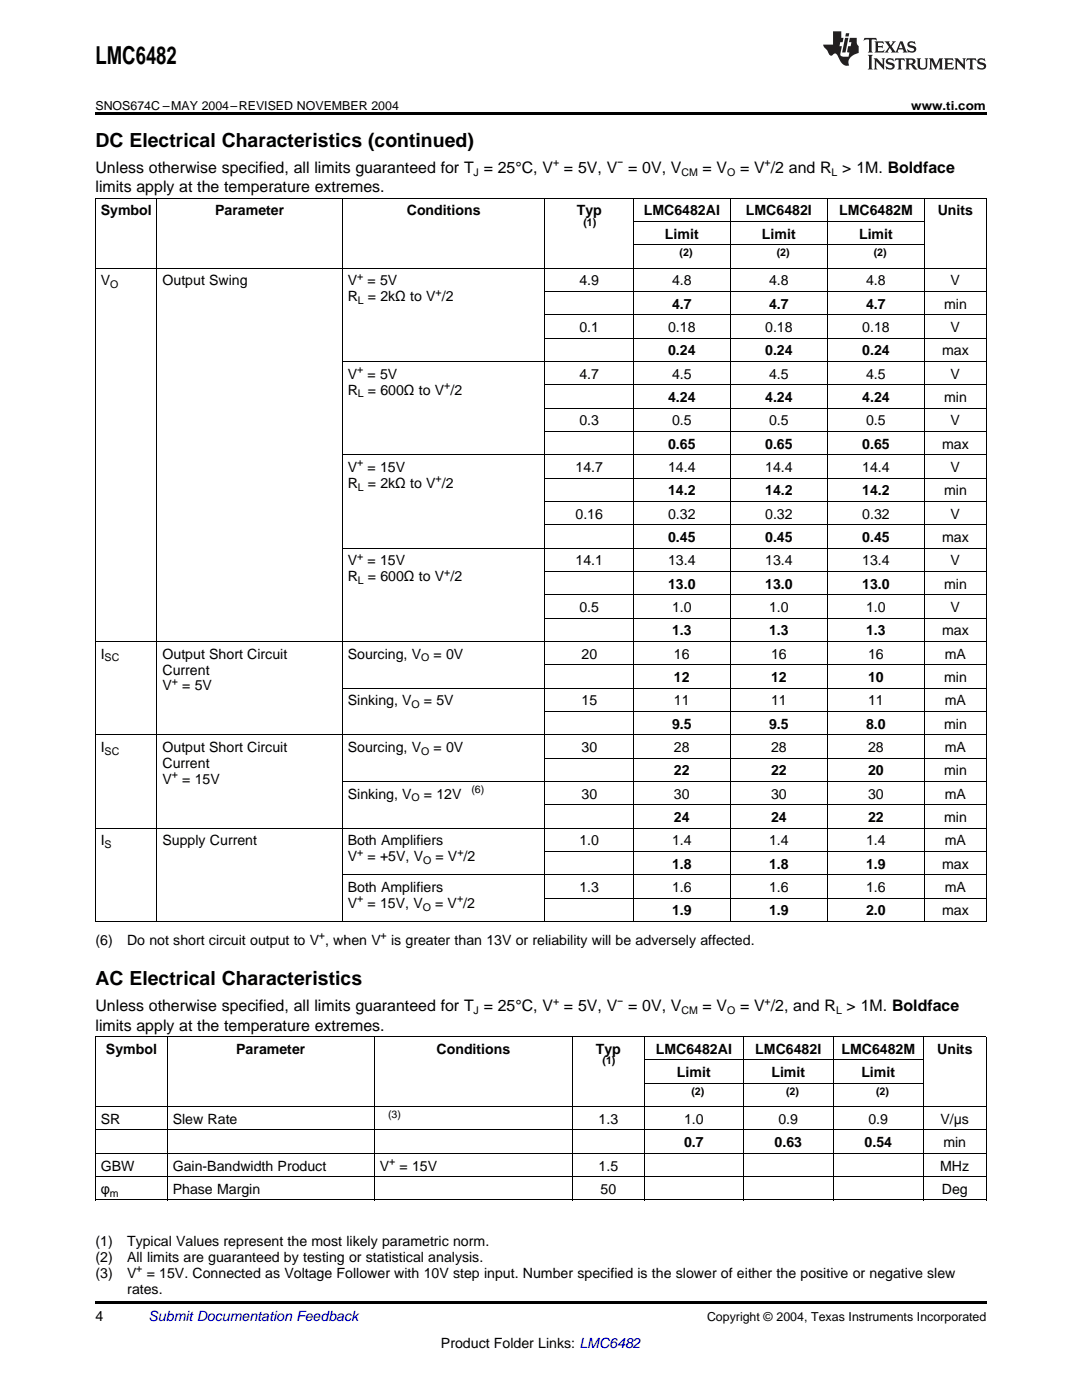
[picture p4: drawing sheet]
<svg xmlns="http://www.w3.org/2000/svg" width="216mm" height="279mm" viewBox="0 0 216 279" stroke-linecap="round" stroke-linejoin="round" font-family="sans-serif">
<defs><g id="words">
<text font-size="4.9" x="19" y="12.8">LMC6482</text>
<g font-size="3.9">
<text x="19" y="29.3">DC Electrical Characteristics (continued)</text>
<text x="19" y="196.6">AC Electrical Characteristics</text>
</g>
<g font-size="3.2">
<text x="19" y="34.4">Unless otherwise specified, all limits guaranteed for T = 25°C, V = 5V, V = 0V, V</text>
<text x="140.2" y="34.4">= V</text>
<text x="147.7" y="34.4">= V /2 and R &gt; 1M. Boldface</text>
<text x="19" y="38.3">limits apply at the temperature extremes.</text>
<text x="19" y="201.8">Unless otherwise specified, all limits guaranteed for T = 25°C, V = 5V, V = 0V, V</text>
<text x="140.2" y="201.8">= V</text>
<text x="147.7" y="201.8">= V /2, and R &gt; 1M. Boldface</text>
<text x="19" y="205.7">limits apply at the temperature extremes.</text>
</g>
<g font-size="2.8">
<text x="20.1" y="43">Symbol</text>
<text x="42.9" y="43">Parameter</text>
<text x="81.2" y="43">Conditions</text>
<text x="115.1" y="43">Typ</text>
<text x="128.4" y="43">LMC6482AI</text>
<text x="132.7" y="47.6">Limit</text>
<text x="148.8" y="43">LMC6482I</text>
<text x="152" y="47.6">Limit</text>
<text x="167.4" y="43">LMC6482M</text>
<text x="171.4" y="47.6">Limit</text>
<text x="187.1" y="43">Units</text>
<text x="20.1" y="56.9">V</text>
<text x="32.4" y="56.9">Output Swing</text>
<text x="69.4" y="56.9">V</text>
<text x="73.3" y="56.9">= 5V</text>
<text x="115.6" y="56.9">4.9</text>
<text x="134.1" y="56.9">4.8</text>
<text x="153.5" y="56.9">4.8</text>
<text x="172.8" y="56.9">4.8</text>
<text x="189.7" y="56.9">V</text>
<text x="69.4" y="60.1">R</text>
<text x="73.4" y="60.1">= 2kΩ to V /2</text>
<text x="134.1" y="61.6">4.7</text>
<text x="153.5" y="61.6">4.7</text>
<text x="172.8" y="61.6">4.7</text>
<text x="188.4" y="61.6">min</text>
<text x="115.6" y="66.3">0.1</text>
<text x="133.3" y="66.3">0.18</text>
<text x="133.3" y="70.9">0.24</text>
<text x="152.7" y="66.3">0.18</text>
<text x="152.7" y="70.9">0.24</text>
<text x="172" y="66.3">0.18</text>
<text x="172" y="70.9">0.24</text>
<text x="188" y="70.9">max</text>
<text x="189.7" y="66.3">V</text>
<text x="69.4" y="75.6">V</text>
<text x="73.3" y="75.6">= 5V</text>
<text x="115.6" y="75.6">4.7</text>
<text x="134.1" y="75.6">4.5</text>
<text x="153.5" y="75.6">4.5</text>
<text x="172.8" y="75.6">4.5</text>
<text x="189.7" y="75.6">V</text>
<text x="69.4" y="78.7">R</text>
<text x="73.4" y="78.7">= 600Ω to V /2</text>
<text x="133.3" y="80.2">4.24</text>
<text x="152.7" y="80.2">4.24</text>
<text x="172" y="80.2">4.24</text>
<text x="188.4" y="80.2">min</text>
<text x="115.6" y="84.9">0.3</text>
<text x="133.3" y="89.5">0.65</text>
<text x="134.1" y="84.9">0.5</text>
<text x="152.7" y="89.5">0.65</text>
<text x="153.5" y="84.9">0.5</text>
<text x="172" y="89.5">0.65</text>
<text x="172.8" y="84.9">0.5</text>
<text x="188" y="89.5">max</text>
<text x="189.7" y="84.9">V</text>
<text x="69.4" y="94.2">V</text>
<text x="73.3" y="94.2">= 15V</text>
<text x="114.8" y="94.2">14.7</text>
<text x="133.3" y="94.2">14.4</text>
<text x="152.7" y="94.2">14.4</text>
<text x="172" y="94.2">14.4</text>
<text x="189.7" y="94.2">V</text>
<text x="69.4" y="97.4">R</text>
<text x="73.4" y="97.4">= 2kΩ to V /2</text>
<text x="133.3" y="98.8">14.2</text>
<text x="152.7" y="98.8">14.2</text>
<text x="172" y="98.8">14.2</text>
<text x="188.4" y="98.8">min</text>
<text x="114.8" y="103.5">0.16</text>
<text x="133.3" y="103.5">0.32</text>
<text x="152.7" y="103.5">0.32</text>
<text x="172" y="103.5">0.32</text>
<text x="189.7" y="103.5">V</text>
<text x="69.4" y="112.8">V</text>
<text x="73.3" y="112.8">= 15V</text>
<text x="114.8" y="112.8">14.1</text>
<text x="133.3" y="108.2">0.45</text>
<text x="133.3" y="112.8">13.4</text>
<text x="152.7" y="108.2">0.45</text>
<text x="152.7" y="112.8">13.4</text>
<text x="172" y="108.2">0.45</text>
<text x="172" y="112.8">13.4</text>
<text x="188" y="108.2">max</text>
<text x="189.7" y="112.8">V</text>
<text x="69.4" y="116">R</text>
<text x="73.4" y="116">= 600Ω to V /2</text>
<text x="133.3" y="117.5">13.0</text>
<text x="152.7" y="117.5">13.0</text>
<text x="172" y="117.5">13.0</text>
<text x="188.4" y="117.5">min</text>
<text x="115.6" y="122.1">0.5</text>
<text x="134.1" y="122.1">1.0</text>
<text x="153.5" y="122.1">1.0</text>
<text x="172.8" y="122.1">1.0</text>
<text x="189.7" y="122.1">V</text>
<text x="20.1" y="131.4">I</text>
<text x="32.4" y="131.4">Output Short Circuit</text>
<text x="69.4" y="131.4">Sourcing, V</text>
<text x="86.5" y="131.4">= 0V</text>
<text x="116" y="131.4">20</text>
<text x="134.1" y="126.8">1.3</text>
<text x="134.5" y="131.4">16</text>
<text x="153.5" y="126.8">1.3</text>
<text x="153.8" y="131.4">16</text>
<text x="172.8" y="126.8">1.3</text>
<text x="173.2" y="131.4">16</text>
<text x="188" y="126.8">max</text>
<text x="188.5" y="131.4">mA</text>
<text x="32.4" y="134.6">Current</text>
<text x="32.4" y="137.8">V</text>
<text x="36.4" y="137.8">= 5V</text>
<text x="134.5" y="136.1">12</text>
<text x="153.8" y="136.1">12</text>
<text x="173.2" y="136.1">10</text>
<text x="188.4" y="136.1">min</text>
<text x="69.4" y="140.8">Sinking, V</text>
<text x="84.6" y="140.8">= 5V</text>
<text x="116" y="140.8">15</text>
<text x="134.5" y="140.8">11</text>
<text x="153.8" y="140.8">11</text>
<text x="173.2" y="140.8">11</text>
<text x="188.5" y="140.8">mA</text>
<text x="134.1" y="145.4">9.5</text>
<text x="153.5" y="145.4">9.5</text>
<text x="172.8" y="145.4">8.0</text>
<text x="188.4" y="145.4">min</text>
<text x="20.1" y="150.1">I</text>
<text x="32.4" y="150.1">Output Short Circuit</text>
<text x="32.4" y="153.2">Current</text>
<text x="69.4" y="150.1">Sourcing, V</text>
<text x="86.5" y="150.1">= 0V</text>
<text x="116" y="150.1">30</text>
<text x="134.5" y="150.1">28</text>
<text x="134.5" y="154.7">22</text>
<text x="153.8" y="150.1">28</text>
<text x="153.8" y="154.7">22</text>
<text x="173.2" y="150.1">28</text>
<text x="173.2" y="154.7">20</text>
<text x="188.4" y="154.7">min</text>
<text x="188.5" y="150.1">mA</text>
<text x="32.4" y="156.4">V</text>
<text x="36.4" y="156.4">= 15V</text>
<text x="69.4" y="159.4">Sinking, V</text>
<text x="84.6" y="159.4">= 12V</text>
<text x="116" y="159.4">30</text>
<text x="134.5" y="159.4">30</text>
<text x="153.8" y="159.4">30</text>
<text x="173.2" y="159.4">30</text>
<text x="188.5" y="159.4">mA</text>
<text x="134.5" y="164">24</text>
<text x="153.8" y="164">24</text>
<text x="173.2" y="164">22</text>
<text x="188.4" y="164">min</text>
<text x="20.1" y="168.7">I</text>
<text x="32.4" y="168.7">Supply Current</text>
<text x="69.4" y="168.7">Both Amplifiers</text>
<text x="69.4" y="171.9">V</text>
<text x="73.3" y="171.9">= +5V, V</text>
<text x="86.9" y="171.9">= V /2</text>
<text x="115.6" y="168.7">1.0</text>
<text x="134.1" y="168.7">1.4</text>
<text x="134.1" y="173.4">1.8</text>
<text x="153.5" y="168.7">1.4</text>
<text x="153.5" y="173.4">1.8</text>
<text x="172.8" y="168.7">1.4</text>
<text x="172.8" y="173.4">1.9</text>
<text x="188" y="173.4">max</text>
<text x="188.5" y="168.7">mA</text>
<text x="69.4" y="178">Both Amplifiers</text>
<text x="115.6" y="178">1.3</text>
<text x="134.1" y="178">1.6</text>
<text x="153.5" y="178">1.6</text>
<text x="172.8" y="178">1.6</text>
<text x="188.5" y="178">mA</text>
<text x="69.4" y="181.2">V</text>
<text x="73.3" y="181.2">= 15V, V</text>
<text x="86.8" y="181.2">= V /2</text>
<text x="134.1" y="182.7">1.9</text>
<text x="153.5" y="182.7">1.9</text>
<text x="172.8" y="182.7">2.0</text>
<text x="188" y="182.7">max</text>
<text x="19" y="188.5">(6)</text>
<text x="25.4" y="188.5">Do not short circuit output to V , when V</text>
<text x="78" y="188.5">is greater than 13V or reliability will be adversely affected.</text>
<text x="21.1" y="210.3">Symbol</text>
<text x="47.1" y="210.3">Parameter</text>
<text x="87.1" y="210.3">Conditions</text>
<text x="118.9" y="210.3">Typ</text>
<text x="130.8" y="210.3">LMC6482AI</text>
<text x="135.1" y="215">Limit</text>
<text x="150.7" y="210.3">LMC6482I</text>
<text x="153.9" y="215">Limit</text>
<text x="167.9" y="210.3">LMC6482M</text>
<text x="171.9" y="215">Limit</text>
<text x="187" y="210.3">Units</text>
<text x="20.1" y="224.3">SR</text>
<text x="34.5" y="224.3">Slew Rate</text>
<text x="119.5" y="224.3">1.3</text>
<text x="136.5" y="224.3">1.0</text>
<text x="155.3" y="224.3">0.9</text>
<text x="173.3" y="224.3">0.9</text>
<text x="187.7" y="224.3">V/μs</text>
<text x="20.1" y="233.6">GBW</text>
<text x="34.5" y="233.6">Gain-Bandwidth Product</text>
<text x="75.8" y="233.6">V</text>
<text x="79.7" y="233.6">= 15V</text>
<text x="119.5" y="233.6">1.5</text>
<text x="136.5" y="229">0.7</text>
<text x="154.6" y="229">0.63</text>
<text x="172.5" y="229">0.54</text>
<text x="187.6" y="233.6">MHz</text>
<text x="188.2" y="229">min</text>
<text x="20.1" y="238.3">φ</text>
<text x="34.5" y="238.3">Phase Margin</text>
<text x="119.8" y="238.3">50</text>
<text x="187.9" y="238.3">Deg</text>
<text x="19" y="248.7">(1)</text>
<text x="19" y="251.9">(2)</text>
<text x="25.4" y="248.7">Typical Values represent the most likely parametric norm.</text>
<text x="25.4" y="251.9">All limits are guaranteed by testing or statistical analysis.</text>
<text x="19" y="255.1">(3)</text>
<text x="25.4" y="255.1">V</text>
<text x="29.3" y="255.1">= 15V. Connected as Voltage Follower with 10V step input. Number specified is the slower of either the positive or negative slew</text>
<text x="19" y="263.6">4</text>
<text x="25.4" y="258.2">rates.</text>
<text x="88" y="269">Product Folder Links: LMC6482</text>
</g>
<text font-size="2.8" fill="#0000c8" x="29.6" y="263.6">Submit Documentation Feedback</text>
<g font-size="2.5">
<text x="19" y="21.9">SNOS674C –MAY 2004–REVISED NOVEMBER 2004</text>
<text x="181.8" y="21.9">www.ti.com</text>
<text x="141.1" y="263.6">Copyright © 2004, Texas Instruments Incorporated</text>
</g>
<g font-size="2.1">
<text x="94.5" y="35.1">J</text>
<text x="110.3" y="33.2">+</text>
<text x="123.2" y="33.2">−</text>
<text x="136" y="35.1">CM</text>
<text x="145.1" y="35.1">O</text>
<text x="152.6" y="33.2">+</text>
<text x="165.9" y="35.1">L</text>
<text x="116.4" y="45">(1)</text>
<text x="135.6" y="51.2">(2)</text>
<text x="155" y="51.2">(2)</text>
<text x="174.3" y="51.2">(2)</text>
<text x="22" y="57.5">O</text>
<text x="71.3" y="55.8">+</text>
<text x="86.9" y="59">+</text>
<text x="71.4" y="60.7">L</text>
<text x="71.3" y="74.4">+</text>
<text x="88.7" y="77.6">+</text>
<text x="71.4" y="79.3">L</text>
<text x="71.3" y="93.1">+</text>
<text x="71.4" y="97.9">L</text>
<text x="86.9" y="96.2">+</text>
<text x="71.3" y="111.7">+</text>
<text x="71.4" y="116.6">L</text>
<text x="88.7" y="114.9">+</text>
<text x="20.9" y="132">SC</text>
<text x="34.3" y="136.7">+</text>
<text x="84" y="132">O</text>
<text x="82.1" y="141.3">O</text>
<text x="20.9" y="150.6">SC</text>
<text x="34.3" y="155.3">+</text>
<text x="84" y="150.6">O</text>
<text x="82.1" y="159.9">O</text>
<text x="94.1" y="158.3">(6)</text>
<text x="20.9" y="169.3">S</text>
<text x="71.3" y="170.7">+</text>
<text x="84.4" y="172.4">O</text>
<text x="91.3" y="170.7">+</text>
<text x="71.3" y="180.1">+</text>
<text x="84.3" y="181.8">O</text>
<text x="91.2" y="180.1">+</text>
<text x="63.6" y="187.4">+</text>
<text x="75.9" y="187.4">+</text>
<text x="94.5" y="202.4">J</text>
<text x="110.3" y="200.5">+</text>
<text x="123.2" y="200.5">−</text>
<text x="136" y="202.4">CM</text>
<text x="145.1" y="202.4">O</text>
<text x="152.6" y="200.5">+</text>
<text x="166.8" y="202.4">L</text>
<text x="120.2" y="212.4">(1)</text>
<text x="138" y="218.5">(2)</text>
<text x="156.8" y="218.5">(2)</text>
<text x="174.8" y="218.5">(2)</text>
<text x="77.4" y="223.2">(3)</text>
<text x="77.6" y="232.5">+</text>
<text x="21.9" y="238.8">m</text>
<text x="27.2" y="253.9">+</text>
</g>
</g></defs>
<path d="M19 22.5h177.8v.5h-177.8zM19 259.7h177.8v.5h-177.8z" fill="#000"/>
<g fill="none" stroke="#000" stroke-width=".2">
<path d="M19 39.5h177.8M19.1 39.6v144.3M31.3 39.6v144.3M68.3 39.6v144.3M108.7 39.6v144.3M126.3 39.6v144.3M145.7 39.6v144.3M165.1 39.6v144.3M184.4 39.6v144.3M196.8 39.6v144.3M19 53.5h177.8M108.8 58.2h88"/>
<path d="M126.4 48.8h58.1M126.4 44.2h58.1M68.3 72.1h128.5M108.8 76.8h88M108.8 67.5h88M108.8 62.8h88M68.3 90.8h128.5M108.8 95.4h88M108.8 86.1h88M108.8 81.4h88M68.3 109.4h128.5M108.8 118.7h88"/>
<path d="M108.8 114h88M108.8 104.7h88M108.8 100.1h88M19 128h177.8M68.3 137.3h128.5M108.8 132.7h88M108.8 123.3h88M19 146.6h177.8M68.3 155.9h128.5M108.8 151.3h88M108.8 142h88M19 165.3h177.8"/>
<path d="M68.3 174.6h128.5M108.8 179.2h88M108.8 169.9h88M108.8 160.6h88M19 183.9h177.8M19 206.9h177.8M19.1 206.9v32.6M33.4 206.9v32.6M74.7 206.9v32.6M114.2 206.9v32.6M128.5 206.9v32.6M128.6 216.2h55.7"/>
<path d="M128.6 211.5h55.7M148.3 206.9v32.6M166.2 206.9v32.6M184.2 206.9v32.6M196.8 206.9v32.6M19 239.5h177.8M19 234.8h177.8M19 230.2h177.8M19 225.5h177.8M19 220.9h177.8"/>
</g>
<g fill="#231f20">
<path d="M172.5 7.6l-.1 .5 .4-.2h.6v.1v2.1l-.2 .4h.9l-.2-.4v-2.1l.1-.1h.5l.5 .2-.2-.5zM174.5 8.3l.2 .3v1.5l-.2 .4h1.8l.2-.6a1.04 1.04 0 0 1-1.3 .2v-.7h.6l.3 .2v-.6l-.3 .2h-.6v-.6l.8-.1 .4 .3-.2-.5zM176.5 8.3l.9 1.1-.9 1.1h.8l-.2-.2 .4-.7 .5 .7-.2 .2h1.5l-.2-.2 .2-.4h.9l.1 .4-.2 .2h1l-.3-.3-.7-1.9h-.5l-.9 2-.8-1 .9-1h-.8l.1 .3-.4 .5-.3-.6 .1-.2zM179.7 8.6l.4 1h-.7zM181.3 8.4a.63 .63 0 0 0-.2 .7 .63 .63 0 0 0 .6 .4l.6 .2 .1 .2a.75 .75 0 0 1-.7 .4 .75 .75 0 0 1-.6-.5l.1 .7 .1-.1a1.11 1.11 0 0 0 1.5-.6 1.13 1.13 0 0 0-1.2-.8l-.1-.4a1.04 1.04 0 0 1 1.2 .2l-.2-.5-.2 .1-.4-.2zM173.2 10.9l.2 .4v2.2l-.2 .4h1l-.3-.4v-2.2l.3-.4zM174.3 11.6l.3 .4v1.5l-.3 .4h.8l-.2-.4v-1.3l1.5 1.7v-1.9l.2-.4h-.7l.2 .4v.9l-1.1-1.3zM177 11.8a.62 .62 0 0 0-.2 .7 .62 .62 0 0 0 .6 .4l.6 .1 .1 .3a.76 .76 0 0 1-.7 .3 .76 .76 0 0 1-.7-.4l.2 .7 .1-.1a1.11 1.11 0 0 0 1.5-.6 1.13 1.13 0 0 0-1.2-.8l-.1-.4a1.04 1.04 0 0 1 1.2 .2l-.2-.6-.2 .1-.5-.1zM178.7 11.6l-.2 .6a.61 .61 0 0 1 .8-.3v1.6l-.2 .4h.9l-.2-.4v-1.6a.63 .63 0 0 1 .7 .3l-.1-.6zM180.6 11.6l.3 .4v1.5l-.3 .4h1l-.2-.2-.1-.8 .6 .2a.76 .76 0 0 0 1.2 .7l-1-1a.58 .58 0 0 0 .6-.5 .58 .58 0 0 0-.5-.6zM181.4 11.9h.1a.45 .45 0 0 1 .5 .1 .45 .45 0 0 1 .1 .5l-.8 .2zM182.9 11.6l.2 .2a2.17 2.17 0 0 0 .3 1.9 .99 .99 0 0 0 1.6-.6v-1.1l.2-.4h-.7l.2 .2a1.92 1.92 0 0 1-.2 1.8 .6 .6 0 0 1-.9-.5v-1.1l.2-.4zM185.4 11.6l.2 .4v1.5l-.2 .4h.7l-.2-.4v-1.4l.8 1.8 .8-1.8v1.4l-.2 .4h.9l-.2-.4v-1.5l.2-.4h-.8l-.6 1.5-.6-1.5zM188.4 11.6l.2 .4v1.5l-.2 .4h1.8l.1-.6a1.04 1.04 0 0 1-1.2 .1v-.6h.5l.4 .2v-.6l-.4 .2h-.5v-.7h.8l.3 .3-.1-.6zM190.5 11.6l.2 .4v1.5l-.2 .4h.7l-.2-.4v-1.3l1.5 1.7v-1.9l.2-.4h-.7l.2 .4v.9l-1.1-1.3zM192.9 11.6l-.1 .6a.61 .61 0 0 1 .7-.3l.1 1.6-.3 .4h1l-.3-.4 .1-1.6a.63 .63 0 0 1 .7 .3l-.1-.6zM195.2 11.8a.62 .62 0 0 0-.2 .7 .62 .62 0 0 0 .6 .4l.6 .1 .1 .3a.76 .76 0 0 1-.7 .3 .76 .76 0 0 1-.6-.4l.1 .7 .1-.1a1.11 1.11 0 0 0 1.6-.6 1.13 1.13 0 0 0-1.3-.8l-.1-.4a1.04 1.04 0 0 1 1.2 .2l-.1-.6-.2 .1-.5-.1z"/>
<path d="M166.2 6.3v2.6h-1.9v.4l.8 .9a.91 .91 0 0 0 1 .8 .56 .56 0 0 1 .5-.3 .56 .56 0 0 1 .5 .3l.4 .8a1.53 1.53 0 0 0 1.9 1.2 1.54 1.54 0 0 1 1-2.1l.9-.3v-1.4a1.52 1.52 0 0 1-.4-1.6h-1.3l-.2 .8h.5l-.2 .8h-.5l-.1 1v.2l.4 .1-.2 .8a1.93 1.93 0 0 1-1.6-.3l.3-1.8h-.5l.2-.8h.4l.2-.8h-.4v-1.3zM168.6 7.6l-.6 2.9h.7l.6-2.9zM168.8 6.6l-.1 .7h.6l.2-.7z"/>
</g>
<use href="#words"/>
</svg>
